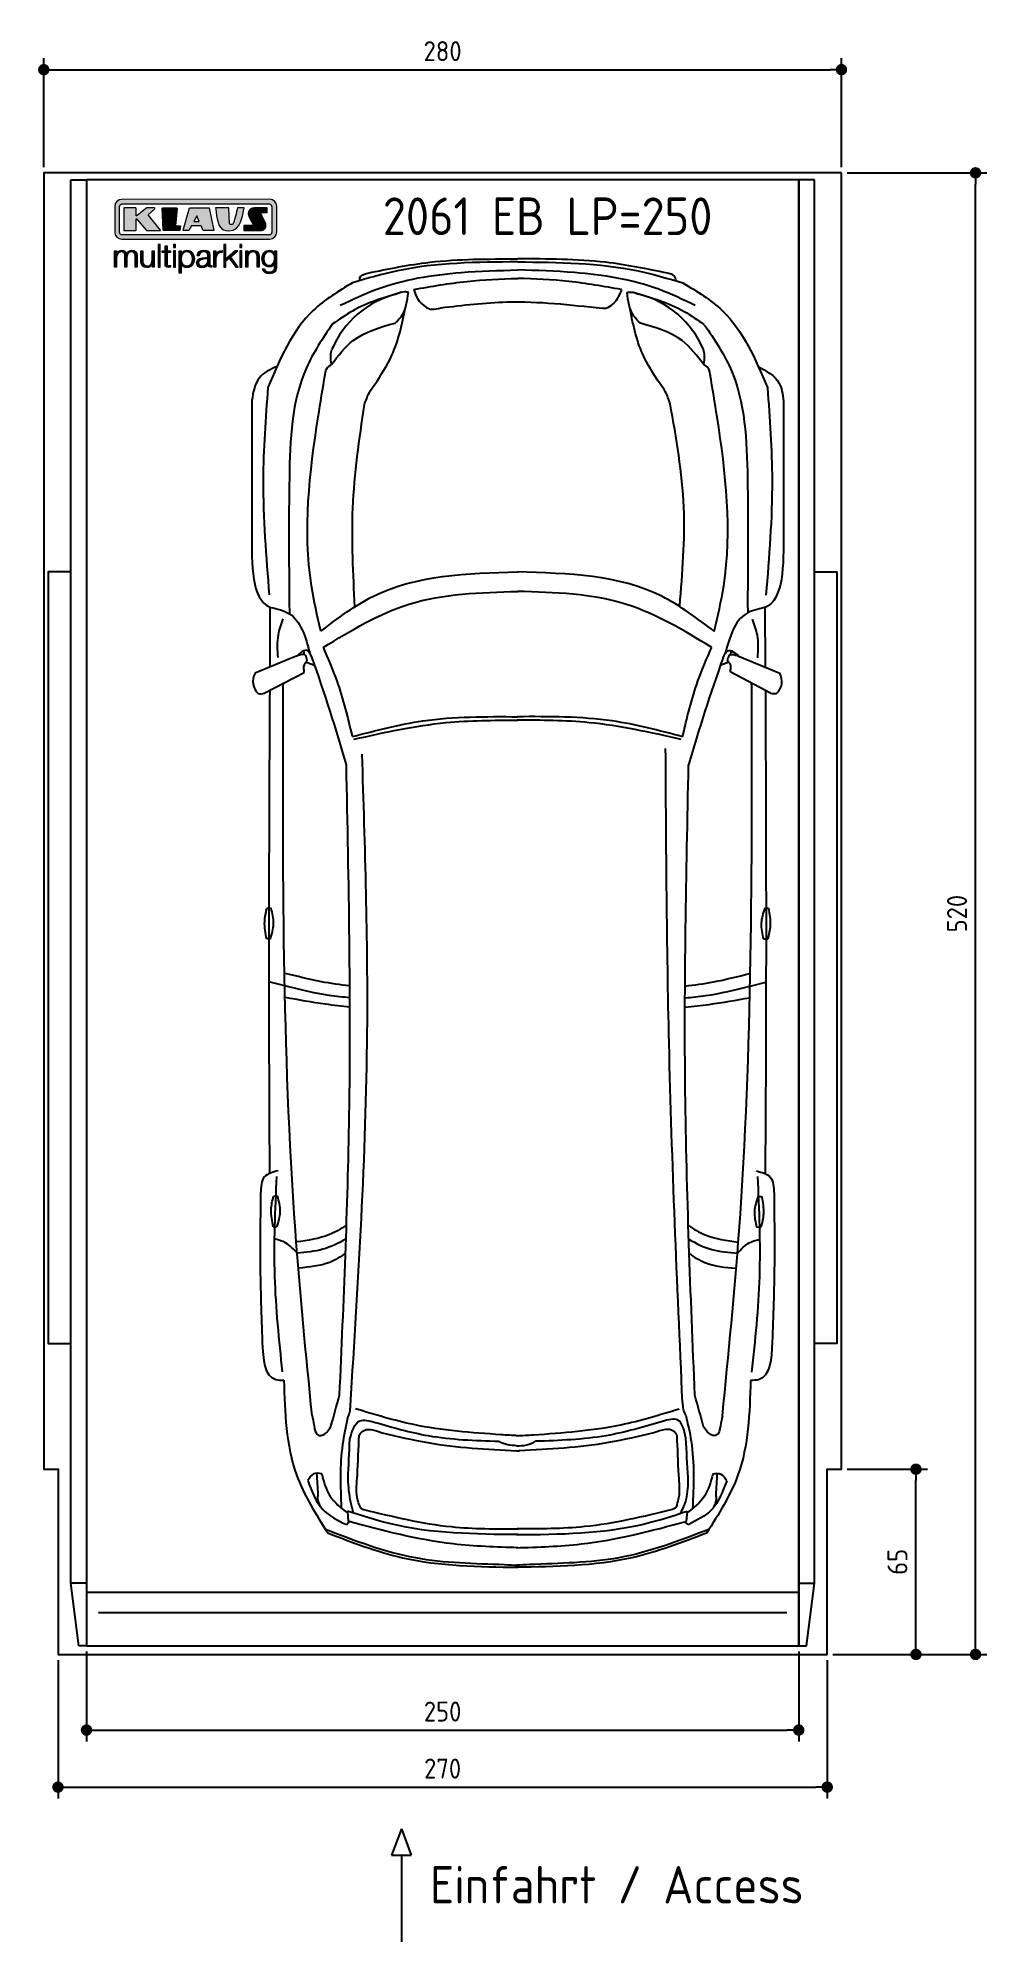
# Model space of a CAD drawing. Header units: millimetres. Extents: x -20 to 3311, y -1009 to 5673.
import ezdxf

# ---------------------------------------------------------------- set-up
doc = ezdxf.new("R2010")
doc.units = ezdxf.units.MM
for name, color, linetype in [('4', 3, 'Continuous'), ('5', 3, 'Continuous'), ('Car', 10, 'Continuous'), ('Logo', 7, 'Continuous')]:
    doc.layers.add(name, color=color, linetype=linetype)
doc.styles.get("Standard").update_dxf_attribs({"font": 'ISOCP.SHX'})
doc.dimstyles.new('GEN-ISO', dxfattribs={"dimscale": 20, "dimtxt": 3.5, "dimasz": 2, "dimexe": 2, "dimexo": 1, "dimgap": 1.5, "dimtad": 1, "dimdec": 1, "dimdsep": 46, "dimtxsty": 'Standard', "dimblk": 'PUNKT', "dimcen": 2, "dimclrd": 256, "dimclre": 256, "dimclrt": 2, "dimadec": 0, "dimazin": 0, "dimtp": 0.1, "dimtm": 0.1, "dimtfac": 0.71, "dimtdec": 1, "dimtmove": 2, "dimatfit": 3, "dimldrblk": 'PUNKT', "dimfxl": 0, "dimtolj": 1, "dimarcsym": 0})

msp = doc.modelspace()

# ---------------------------------------------------------------- texts
for s, height, p in [('2061 EB LP=250', 132, (1190.22, 4981.72)), ('Einfahrt / Access', 131.25, (1356.02, -873.98))]:
    msp.add_text(s, height=height).set_placement(p)

# ---------------------------------------------------------------- blocks, each defined once
blk = doc.blocks.new('PUNKT')
at = {"layer": '4', "color": 0, "linetype": 'ByBlock'}
blk.add_line((-0.5, 0), (-1, 0), dxfattribs=at)
at = {"layer": '4', "color": 0, "linetype": 'ByBlock', "const_width": 0.5}
blk.add_lwpolyline([(-0.25, 0, 1), (0.25, 0, 1)], format="xyb", close=True, dxfattribs=at)
blk = doc.blocks.new('*D3')
at = {"layer": '5', "lineweight": -2}
for p, q in [((0, 5220), (0, 5602.1)), ((40, 5562.1), (2760, 5562.1)), ((2800, 5220), (2800, 5602.1))]:
    blk.add_line(p, q, dxfattribs=at)
at = {"layer": 'DEFPOINTS', "color": 0}
for p in [(2800, 5562.1), (0, 5200), (2800, 5200)]:
    blk.add_point(p, dxfattribs=at)
at = {"layer": '5', "lineweight": -2, "xscale": 40, "yscale": 40, "zscale": 40, "rotation": 180}
blk.add_blockref('PUNKT', (0, 5562.1), dxfattribs=at)
at = {"layer": '5', "lineweight": -2, "xscale": 40, "yscale": 40, "zscale": 40}
blk.add_blockref('PUNKT', (2800, 5562.1), dxfattribs=at)
at = {"layer": '5', "color": 2, "insert": (1400, 5627.1), "char_height": 70, "attachment_point": 5}
blk.add_mtext('280', dxfattribs=at)
blk = doc.blocks.new('*D4')
at = {"layer": '5', "lineweight": -2}
for p, q in [((50, -20), (50, -505.7)), ((2750, -20), (2750, -505.7)), ((90, -465.7), (2710, -465.7))]:
    blk.add_line(p, q, dxfattribs=at)
at = {"layer": 'DEFPOINTS', "color": 0}
for p in [(50, 0), (2750, 0), (2750, -465.7)]:
    blk.add_point(p, dxfattribs=at)
at = {"layer": '5', "lineweight": -2, "xscale": 40, "yscale": 40, "zscale": 40, "rotation": 180}
blk.add_blockref('PUNKT', (50, -465.7), dxfattribs=at)
at = {"layer": '5', "lineweight": -2, "xscale": 40, "yscale": 40, "zscale": 40}
blk.add_blockref('PUNKT', (2750, -465.7), dxfattribs=at)
at = {"layer": '5', "color": 2, "insert": (1400, -400.7), "char_height": 70, "attachment_point": 5}
blk.add_mtext('270', dxfattribs=at)
blk = doc.blocks.new('*D5')
at = {"layer": '5', "lineweight": -2}
for p, q in [((150, 10), (150, -305.5)), ((2650, 10), (2650, -305.5)), ((190, -265.5), (2610, -265.5))]:
    blk.add_line(p, q, dxfattribs=at)
at = {"layer": 'DEFPOINTS', "color": 0}
for p in [(150, 30), (2650, 30), (2650, -265.5)]:
    blk.add_point(p, dxfattribs=at)
at = {"layer": '5', "lineweight": -2, "xscale": 40, "yscale": 40, "zscale": 40, "rotation": 180}
blk.add_blockref('PUNKT', (150, -265.5), dxfattribs=at)
at = {"layer": '5', "lineweight": -2, "xscale": 40, "yscale": 40, "zscale": 40}
blk.add_blockref('PUNKT', (2650, -265.5), dxfattribs=at)
at = {"layer": '5', "color": 2, "insert": (1400, -200.5), "char_height": 70, "attachment_point": 5}
blk.add_mtext('250', dxfattribs=at)
blk = doc.blocks.new('*D6')
at = {"layer": '5', "lineweight": -2}
for p, q in [((2820, 5200), (3310.6, 5200)), ((3270.6, 40), (3270.6, 5160)), ((2770, 0), (3310.6, 0))]:
    blk.add_line(p, q, dxfattribs=at)
at = {"layer": 'DEFPOINTS', "color": 0}
for p in [(2800, 5200), (3270.6, 5200), (2750, 0)]:
    blk.add_point(p, dxfattribs=at)
at = {"layer": '5', "lineweight": -2, "xscale": 40, "yscale": 40, "zscale": 40}
for p, rotation in [((3270.6, 5200), 90), ((3270.6, 0), 270)]:
    blk.add_blockref('PUNKT', p, dxfattribs=dict(at, rotation=rotation))
at = {"layer": '5', "color": 2, "insert": (3205.6, 2600), "char_height": 70, "attachment_point": 5, "rotation": 90}
blk.add_mtext('\\A1;520', dxfattribs=at)
blk = doc.blocks.new('*D7')
at = {"layer": '5', "lineweight": -2}
for p, q in [((2820, 650), (3101.5, 650)), ((3061.5, 40), (3061.5, 610)), ((2770, 0), (3101.5, 0))]:
    blk.add_line(p, q, dxfattribs=at)
at = {"layer": 'DEFPOINTS', "color": 0}
for p in [(2800, 650), (3061.5, 650), (2750, 0)]:
    blk.add_point(p, dxfattribs=at)
at = {"layer": '5', "lineweight": -2, "xscale": 40, "yscale": 40, "zscale": 40}
for p, rotation in [((3061.5, 650), 90), ((3061.5, 0), 270)]:
    blk.add_blockref('PUNKT', p, dxfattribs=dict(at, rotation=rotation))
at = {"layer": '5', "color": 2, "insert": (2996.5, 325), "char_height": 70, "attachment_point": 5, "rotation": 90}
blk.add_mtext('\\A1;65', dxfattribs=at)
blk = doc.blocks.new('KLAUS')
at = {"layer": 'Logo'}
h = blk.add_hatch(color=8, dxfattribs=at)
h.dxf.hatch_style = 2
edge = h.paths.add_edge_path()
edge.add_spline(control_points=[(3.6, 29.09), (2.88, 29.09), (2.3, 28.51), (2.3, 27.8), (2.3, 27.8), (2.3, 16.11), (2.3, 16.11), (2.3, 15.39), (2.88, 14.81), (3.6, 14.81), (3.6, 14.81), (71.16, 14.81), (71.16, 14.81), (71.88, 14.81), (72.46, 15.39), (72.46, 16.11), (72.46, 16.11), (72.46, 27.8), (72.46, 27.8), (72.46, 28.51), (71.88, 29.09), (71.16, 29.09), (71.16, 29.09), (3.6, 29.09), (3.6, 29.09), (3.6, 29.09), (3.6, 29.09), (3.6, 29.09)], knot_values=[0, 0, 0, 0, 1, 1, 1, 2, 2, 2, 3, 3, 3, 4, 4, 4, 5, 5, 5, 6, 6, 6, 7, 7, 7, 8, 8, 8, 9, 9, 9, 9], degree=3, periodic=0)
edge = h.paths.add_edge_path()
edge.add_spline(control_points=[(3.35, 31.23), (3.35, 31.23), (71.47, 31.23), (71.47, 31.23), (73.26, 31.23), (74.71, 29.77), (74.71, 27.99), (74.71, 27.99), (74.71, 16.17), (74.71, 16.17), (74.71, 14.38), (73.26, 12.93), (71.47, 12.93), (71.47, 12.93), (3.35, 12.93), (3.35, 12.93), (1.56, 12.93), (0.11, 14.38), (0.11, 16.17), (0.11, 16.17), (0.11, 27.99), (0.11, 27.99), (0.11, 29.77), (1.56, 31.23), (3.35, 31.23), (3.35, 31.23), (3.35, 31.23), (3.35, 31.23)], knot_values=[0, 0, 0, 0, 1, 1, 1, 2, 2, 2, 3, 3, 3, 4, 4, 4, 5, 5, 5, 6, 6, 6, 7, 7, 7, 8, 8, 8, 9, 9, 9, 9], degree=3, periodic=0)
h = blk.add_hatch(color=8, dxfattribs=at)
h.dxf.hatch_style = 2
edge = h.paths.add_edge_path()
edge.add_spline(control_points=[(4.5, 27.33), (4.5, 27.33), (9.7, 27.33), (9.7, 27.33), (9.84, 27.33), (9.96, 27.22), (9.96, 27.08), (9.96, 27.08), (9.96, 23.69), (9.96, 23.69), (9.96, 23.69), (9.94, 23.64), (10.04, 23.59), (10.14, 23.53), (10.2, 23.57), (10.2, 23.57), (10.2, 23.57), (10.51, 23.75), (10.51, 23.75), (10.51, 23.75), (14.94, 27.33), (14.94, 27.33), (14.94, 27.33), (18.41, 27.33), (18.41, 27.33), (18.41, 27.33), (18.49, 27.33), (18.56, 27.2), (18.65, 27.04), (18.53, 26.91), (18.53, 26.91), (18.53, 26.91), (15.49, 24.11), (15.49, 24.11), (15.49, 24.11), (21.14, 17.06), (21.14, 17.06), (21.14, 17.06), (21.13, 16.91), (21.13, 16.91), (21.08, 16.84), (20.99, 16.82), (20.99, 16.82), (20.99, 16.82), (14.7, 16.82), (14.7, 16.82), (14.7, 16.82), (10.26, 22.17), (10.26, 22.17), (10.26, 22.17), (10.19, 22.24), (10.08, 22.21), (9.97, 22.18), (9.96, 22.11), (9.96, 22.11), (9.96, 22.11), (9.96, 17.08), (9.96, 17.08), (9.96, 16.94), (9.84, 16.82), (9.7, 16.82), (9.7, 16.82), (4.5, 16.82), (4.5, 16.82), (4.36, 16.82), (4.25, 16.94), (4.25, 17.08), (4.25, 17.08), (4.25, 27.08), (4.25, 27.08), (4.25, 27.22), (4.36, 27.33), (4.5, 27.33), (4.5, 27.33), (4.5, 27.33), (4.5, 27.33)], knot_values=[0, 0, 0, 0, 1, 1, 1, 2, 2, 2, 3, 3, 3, 4, 4, 4, 5, 5, 5, 6, 6, 6, 7, 7, 7, 8, 8, 8, 9, 9, 9, 10, 10, 10, 11, 11, 11, 12, 12, 12, 13, 13, 13, 14, 14, 14, 15, 15, 15, 16, 16, 16, 17, 17, 17, 18, 18, 18, 19, 19, 19, 20, 20, 20, 21, 21, 21, 22, 22, 22, 23, 23, 23, 24, 24, 24, 25, 25, 25, 25], degree=3, periodic=0)
h = blk.add_hatch(color=8, dxfattribs=at)
h.dxf.hatch_style = 2
h.paths.add_polyline_path([(22.42, 17.06), (21.97, 27.15), (22.24, 27.33), (28.55, 27.33), (28.86, 26.97), (28.01, 19.08), (30.26, 19.07), (30.44, 18.95), (30.08, 16.95), (29.49, 16.82), (22.6, 16.82)])
h = blk.add_hatch(color=8, dxfattribs=at)
h.paths.add_polyline_path([(36.52, 21.01), (38.93, 21.01), (37.87, 23.57)])
h.paths.add_polyline_path([(34.52, 27.33), (43.65, 27.33), (45.76, 16.94), (45.57, 16.82), (40.83, 16.82), (39.89, 18.95), (35.42, 18.95), (34.27, 16.82), (31.78, 16.82), (31.66, 17)])
h = blk.add_hatch(color=8, dxfattribs=at)
h.dxf.hatch_style = 2
edge = h.paths.add_edge_path()
edge.add_spline(control_points=[(52.69, 27.32), (52.69, 27.32), (52.88, 20.14), (52.88, 20.14), (53.01, 19.89), (53.2, 19.77), (53.43, 19.71), (53.91, 19.59), (54.43, 19.57), (54.64, 20.03), (55.23, 21.34), (56.27, 25.45), (56.6, 27.33), (56.6, 27.33), (59.77, 27.33), (59.77, 27.33), (58.77, 23.9), (58.56, 16.82), (52.63, 16.76), (48.72, 16.72), (48.01, 19.35), (47.27, 22.24), (46.89, 23.68), (46.54, 27.33), (46.54, 27.33), (46.54, 27.33), (52.69, 27.32), (52.69, 27.32), (52.69, 27.32), (52.69, 27.32), (52.69, 27.32)], knot_values=[0, 0, 0, 0, 1, 1, 1, 2, 2, 2, 3, 3, 3, 4, 4, 4, 5, 5, 5, 6, 6, 6, 7, 7, 7, 8, 8, 8, 9, 9, 9, 10, 10, 10, 10], degree=3, periodic=0)
h = blk.add_hatch(color=8, dxfattribs=at)
h.dxf.hatch_style = 2
edge = h.paths.add_edge_path()
edge.add_spline(control_points=[(64.46, 27.33), (64.46, 27.33), (70.31, 27.33), (70.31, 27.33), (70.31, 26.52), (70.31, 26.02), (70.31, 25.12), (70.31, 25.12), (67.3, 25.12), (67.3, 25.12), (67.24, 25.04), (67.25, 25.11), (67.25, 24.91), (67.25, 24.88), (69.73, 20.38), (69.73, 19.57), (69.73, 16.4), (67.22, 16.81), (65.9, 16.82), (65.9, 16.82), (59.59, 16.82), (59.59, 16.82), (59.59, 17.76), (59.59, 18.23), (59.59, 19.14), (59.59, 19.14), (63.75, 19.14), (63.75, 19.14), (63.82, 19.22), (63.81, 19.11), (63.81, 19.31), (63.81, 20.32), (61.58, 23.06), (61.58, 24.63), (61.58, 26.33), (62.83, 27.34), (64.46, 27.33), (64.46, 27.33), (64.46, 27.33), (64.46, 27.33)], knot_values=[0, 0, 0, 0, 1, 1, 1, 2, 2, 2, 3, 3, 3, 4, 4, 4, 5, 5, 5, 6, 6, 6, 7, 7, 7, 8, 8, 8, 9, 9, 9, 10, 10, 10, 11, 11, 11, 12, 12, 12, 13, 13, 13, 13], degree=3, periodic=0)
h = blk.add_hatch(color=30, dxfattribs=at)
h.dxf.hatch_style = 2
h.paths.add_polyline_path([(20.07, 0), (20.99, 0), (20.99, 10.45), (20.07, 10.45)])
h = blk.add_hatch(color=30, dxfattribs=at)
h.dxf.hatch_style = 2
edge = h.paths.add_edge_path()
edge.add_spline(control_points=[(24.22, 9.82), (24.22, 9.82), (23.3, 9.82), (23.3, 9.82), (23.3, 9.82), (23.3, 7.55), (23.3, 7.55), (23.3, 7.55), (21.98, 7.55), (21.98, 7.55), (21.98, 7.55), (21.98, 6.78), (21.98, 6.78), (21.98, 6.78), (23.3, 6.78), (23.3, 6.78), (23.3, 6.78), (23.3, 1.61), (23.3, 1.61), (23.28, 0.32), (23.71, -0.09), (24.94, -0.09), (25.22, -0.09), (25.48, -0.06), (25.76, -0.06), (25.76, -0.06), (25.76, 0.73), (25.76, 0.73), (25.5, 0.7), (25.23, 0.69), (24.97, 0.69), (24.31, 0.73), (24.22, 1.08), (24.22, 1.68), (24.22, 1.68), (24.22, 6.78), (24.22, 6.78), (24.22, 6.78), (25.76, 6.78), (25.76, 6.78), (25.76, 6.78), (25.76, 7.55), (25.76, 7.55), (25.76, 7.55), (24.22, 7.55), (24.22, 7.55), (24.22, 7.55), (24.22, 9.82), (24.22, 9.82), (24.22, 9.82), (24.22, 9.82), (24.22, 9.82)], knot_values=[0, 0, 0, 0, 1, 1, 1, 2, 2, 2, 3, 3, 3, 4, 4, 4, 5, 5, 5, 6, 6, 6, 7, 7, 7, 8, 8, 8, 9, 9, 9, 10, 10, 10, 11, 11, 11, 12, 12, 12, 13, 13, 13, 14, 14, 14, 15, 15, 15, 16, 16, 16, 17, 17, 17, 17], degree=3, periodic=0)
h = blk.add_hatch(color=30, dxfattribs=at)
h.paths.add_polyline_path([(27.1, 0), (28.03, 0), (28.03, 7.55), (27.1, 7.55)])
h.paths.add_polyline_path([(27.1, 8.98), (28.03, 8.98), (28.03, 10.45), (27.1, 10.45)])
h = blk.add_hatch(color=30, dxfattribs=at)
h.dxf.hatch_style = 2
h.paths.add_polyline_path([(50.4, 0), (51.32, 0), (51.32, 2.87), (52.82, 4.11), (55.8, 0), (56.96, 0), (53.52, 4.76), (56.74, 7.55), (55.51, 7.55), (51.32, 3.89), (51.32, 10.45), (50.4, 10.45)])
h = blk.add_hatch(color=30, dxfattribs=at)
h.paths.add_polyline_path([(57.74, 0), (58.66, 0), (58.66, 7.55), (57.74, 7.55)])
h.paths.add_polyline_path([(57.74, 8.98), (58.66, 8.98), (58.66, 10.45), (57.74, 10.45)])
h = blk.add_hatch(color=30, dxfattribs=at)
h.dxf.hatch_style = 2
edge = h.paths.add_edge_path()
edge.add_spline(control_points=[(0, 0), (0, 0), (0.92, 0), (0.92, 0), (0.92, 0), (0.92, 4.22), (0.92, 4.22), (0.94, 5.8), (1.58, 7), (3.18, 7), (4.35, 7), (4.77, 6.15), (4.76, 5.12), (4.76, 5.12), (4.76, 0), (4.76, 0), (4.76, 0), (5.68, 0), (5.68, 0), (5.68, 0), (5.68, 4.27), (5.68, 4.27), (5.68, 5.68), (6.14, 7), (7.73, 7), (9.05, 7), (9.52, 6.32), (9.52, 5.08), (9.52, 5.08), (9.52, 0), (9.52, 0), (9.52, 0), (10.44, 0), (10.44, 0), (10.44, 0), (10.44, 5.12), (10.44, 5.12), (10.44, 6.91), (9.59, 7.77), (7.94, 7.77), (6.94, 7.77), (5.99, 7.29), (5.54, 6.3), (5.26, 7.29), (4.36, 7.77), (3.37, 7.77), (2.17, 7.77), (1.38, 7.19), (0.89, 6.28), (0.89, 6.28), (0.85, 6.28), (0.85, 6.28), (0.85, 6.28), (0.85, 7.55), (0.85, 7.55), (0.85, 7.55), (0, 7.55), (0, 7.55), (0, 7.55), (0, 0), (0, 0), (0, 0), (0, 0), (0, 0)], knot_values=[0, 0, 0, 0, 1, 1, 1, 2, 2, 2, 3, 3, 3, 4, 4, 4, 5, 5, 5, 6, 6, 6, 7, 7, 7, 8, 8, 8, 9, 9, 9, 10, 10, 10, 11, 11, 11, 12, 12, 12, 13, 13, 13, 14, 14, 14, 15, 15, 15, 16, 16, 16, 17, 17, 17, 18, 18, 18, 19, 19, 19, 20, 20, 20, 21, 21, 21, 21], degree=3, periodic=0)
h = blk.add_hatch(color=30, dxfattribs=at)
h.dxf.hatch_style = 2
edge = h.paths.add_edge_path()
edge.add_spline(control_points=[(18.31, 7.55), (18.31, 7.55), (17.39, 7.55), (17.39, 7.55), (17.39, 7.55), (17.39, 3.59), (17.39, 3.59), (17.39, 2.05), (16.7, 0.56), (15.12, 0.56), (13.66, 0.56), (13.15, 1.27), (13.1, 2.64), (13.1, 2.64), (13.1, 7.55), (13.1, 7.55), (13.1, 7.55), (12.18, 7.55), (12.18, 7.55), (12.18, 7.55), (12.18, 2.65), (12.18, 2.65), (12.18, 0.89), (12.93, -0.22), (14.83, -0.22), (15.96, -0.22), (16.95, 0.35), (17.44, 1.36), (17.44, 1.36), (17.47, 1.36), (17.47, 1.36), (17.47, 1.36), (17.47, 0), (17.47, 0), (17.47, 0), (18.31, 0), (18.31, 0), (18.31, 0), (18.31, 7.55), (18.31, 7.55), (18.31, 7.55), (18.31, 7.55), (18.31, 7.55)], knot_values=[0, 0, 0, 0, 1, 1, 1, 2, 2, 2, 3, 3, 3, 4, 4, 4, 5, 5, 5, 6, 6, 6, 7, 7, 7, 8, 8, 8, 9, 9, 9, 10, 10, 10, 11, 11, 11, 12, 12, 12, 13, 13, 13, 14, 14, 14, 14], degree=3, periodic=0)
h = blk.add_hatch(color=30, dxfattribs=at)
edge = h.paths.add_edge_path()
edge.add_spline(control_points=[(35.84, 3.78), (35.84, 2.21), (35.12, 0.56), (33.37, 0.56), (31.4, 0.56), (30.72, 2.21), (30.72, 3.78), (30.72, 5.49), (31.33, 7), (33.37, 7), (35.12, 7), (35.84, 5.34), (35.84, 3.78), (35.84, 3.78), (35.84, 3.78), (35.84, 3.78)], knot_values=[0, 0, 0, 0, 1, 1, 1, 2, 2, 2, 3, 3, 3, 4, 4, 4, 5, 5, 5, 5], degree=3, periodic=0)
edge = h.paths.add_edge_path()
edge.add_spline(control_points=[(29.79, -2.8), (29.79, -2.8), (30.72, -2.8), (30.72, -2.8), (30.72, -2.8), (30.72, 1.43), (30.72, 1.43), (30.72, 1.43), (30.74, 1.43), (30.74, 1.43), (31.14, 0.35), (32.24, -0.22), (33.37, -0.22), (35.66, -0.22), (36.76, 1.64), (36.76, 3.78), (36.76, 5.91), (35.66, 7.77), (33.37, 7.77), (32.15, 7.77), (31.1, 7.14), (30.67, 6.12), (30.67, 6.12), (30.64, 6.12), (30.64, 6.12), (30.64, 6.12), (30.64, 7.55), (30.64, 7.55), (30.64, 7.55), (29.79, 7.55), (29.79, 7.55), (29.79, 7.55), (29.79, -2.8), (29.79, -2.8), (29.79, -2.8), (29.79, -2.8), (29.79, -2.8)], knot_values=[0, 0, 0, 0, 1, 1, 1, 2, 2, 2, 3, 3, 3, 4, 4, 4, 5, 5, 5, 6, 6, 6, 7, 7, 7, 8, 8, 8, 9, 9, 9, 10, 10, 10, 11, 11, 11, 12, 12, 12, 12], degree=3, periodic=0)
h = blk.add_hatch(color=30, dxfattribs=at)
edge = h.paths.add_edge_path()
edge.add_spline(control_points=[(43.03, 2.93), (43.04, 1.45), (41.8, 0.56), (40.39, 0.56), (39.53, 0.56), (38.71, 1.13), (38.71, 2.05), (38.71, 3.53), (40.66, 3.51), (42.22, 3.79), (42.47, 3.84), (42.88, 3.91), (43, 4.13), (43, 4.13), (43.03, 4.13), (43.03, 4.13), (43.03, 4.13), (43.03, 2.93), (43.03, 2.93), (43.03, 2.93), (43.03, 2.93), (43.03, 2.93)], knot_values=[0, 0, 0, 0, 1, 1, 1, 2, 2, 2, 3, 3, 3, 4, 4, 4, 5, 5, 5, 6, 6, 6, 7, 7, 7, 7], degree=3, periodic=0)
edge = h.paths.add_edge_path()
edge.add_spline(control_points=[(39.03, 5.24), (39.06, 6.47), (39.91, 7), (41.05, 7), (42.14, 7), (43.03, 6.69), (43.03, 5.45), (43.03, 4.61), (42.6, 4.51), (41.84, 4.42), (39.85, 4.19), (37.79, 4.11), (37.79, 1.99), (37.79, 0.47), (38.93, -0.22), (40.32, -0.22), (41.77, -0.22), (42.43, 0.34), (43.07, 1.32), (43.07, 1.32), (43.1, 1.32), (43.1, 1.32), (43.1, 0.53), (43.25, 0), (44.19, 0), (44.43, 0), (44.58, 0.01), (44.79, 0.06), (44.79, 0.06), (44.79, 0.83), (44.79, 0.83), (44.71, 0.81), (44.6, 0.78), (44.49, 0.78), (44.13, 0.78), (43.95, 0.98), (43.95, 1.33), (43.95, 1.33), (43.95, 5.34), (43.95, 5.34), (43.95, 7.36), (42.5, 7.77), (41.17, 7.77), (39.44, 7.77), (38.2, 7.01), (38.11, 5.24), (38.11, 5.24), (39.03, 5.24), (39.03, 5.24), (39.03, 5.24), (39.03, 5.24), (39.03, 5.24)], knot_values=[0, 0, 0, 0, 1, 1, 1, 2, 2, 2, 3, 3, 3, 4, 4, 4, 5, 5, 5, 6, 6, 6, 7, 7, 7, 8, 8, 8, 9, 9, 9, 10, 10, 10, 11, 11, 11, 12, 12, 12, 13, 13, 13, 14, 14, 14, 15, 15, 15, 16, 16, 16, 17, 17, 17, 17], degree=3, periodic=0)
h = blk.add_hatch(color=30, dxfattribs=at)
h.dxf.hatch_style = 2
edge = h.paths.add_edge_path()
edge.add_spline(control_points=[(45.79, 0), (45.79, 0), (46.71, 0), (46.71, 0), (46.71, 0), (46.71, 4.03), (46.71, 4.03), (46.71, 5.59), (47.85, 6.82), (49.52, 6.73), (49.52, 6.73), (49.52, 7.66), (49.52, 7.66), (48.16, 7.72), (47.14, 7), (46.67, 5.78), (46.67, 5.78), (46.64, 5.78), (46.64, 5.78), (46.64, 5.78), (46.64, 7.55), (46.64, 7.55), (46.64, 7.55), (45.79, 7.55), (45.79, 7.55), (45.79, 7.55), (45.79, 0), (45.79, 0), (45.79, 0), (45.79, 0), (45.79, 0)], knot_values=[0, 0, 0, 0, 1, 1, 1, 2, 2, 2, 3, 3, 3, 4, 4, 4, 5, 5, 5, 6, 6, 6, 7, 7, 7, 8, 8, 8, 9, 9, 9, 10, 10, 10, 10], degree=3, periodic=0)
h = blk.add_hatch(color=30, dxfattribs=at)
h.dxf.hatch_style = 2
edge = h.paths.add_edge_path()
edge.add_spline(control_points=[(60.41, 0), (60.41, 0), (61.33, 0), (61.33, 0), (61.33, 0), (61.33, 4.41), (61.33, 4.41), (61.36, 5.89), (62.24, 7), (63.7, 7), (65.2, 7), (65.62, 6.02), (65.62, 4.71), (65.62, 4.71), (65.62, 0), (65.62, 0), (65.62, 0), (66.54, 0), (66.54, 0), (66.54, 0), (66.54, 4.86), (66.54, 4.86), (66.54, 6.66), (65.9, 7.77), (63.78, 7.77), (62.71, 7.77), (61.7, 7.16), (61.36, 6.25), (61.36, 6.25), (61.33, 6.25), (61.33, 6.25), (61.33, 6.25), (61.33, 7.55), (61.33, 7.55), (61.33, 7.55), (60.41, 7.55), (60.41, 7.55), (60.41, 7.55), (60.41, 0), (60.41, 0), (60.41, 0), (60.41, 0), (60.41, 0)], knot_values=[0, 0, 0, 0, 1, 1, 1, 2, 2, 2, 3, 3, 3, 4, 4, 4, 5, 5, 5, 6, 6, 6, 7, 7, 7, 8, 8, 8, 9, 9, 9, 10, 10, 10, 11, 11, 11, 12, 12, 12, 13, 13, 13, 14, 14, 14, 14], degree=3, periodic=0)
h = blk.add_hatch(color=30, dxfattribs=at)
edge = h.paths.add_edge_path()
edge.add_spline(control_points=[(71.32, 0.86), (69.62, 0.86), (68.83, 2.34), (68.83, 3.86), (68.83, 5.43), (69.56, 7), (71.32, 7), (73.06, 7), (73.75, 5.34), (73.75, 3.86), (73.75, 2.33), (72.91, 0.86), (71.32, 0.86), (71.32, 0.86), (71.32, 0.86), (71.32, 0.86)], knot_values=[0, 0, 0, 0, 1, 1, 1, 2, 2, 2, 3, 3, 3, 4, 4, 4, 5, 5, 5, 5], degree=3, periodic=0)
edge = h.paths.add_edge_path()
edge.add_spline(control_points=[(74.67, 7.55), (74.67, 7.55), (73.75, 7.55), (73.75, 7.55), (73.75, 7.55), (73.75, 6.25), (73.75, 6.25), (73.75, 6.25), (73.72, 6.25), (73.72, 6.25), (73.35, 7.09), (72.41, 7.77), (71.32, 7.77), (69.13, 7.77), (67.9, 6.05), (67.9, 3.97), (67.9, 1.82), (68.9, 0.09), (71.32, 0.09), (72.4, 0.09), (73.29, 0.72), (73.72, 1.64), (73.72, 1.64), (73.75, 1.64), (73.75, 1.64), (73.75, 1.64), (73.75, 0.61), (73.75, 0.61), (73.75, -1.23), (73.01, -2.24), (71.32, -2.24), (70.29, -2.24), (69.31, -1.85), (69.1, -0.73), (69.1, -0.73), (68.18, -0.73), (68.18, -0.73), (68.31, -2.34), (69.81, -3.02), (71.32, -3.02), (73.79, -3.02), (74.65, -1.64), (74.67, 0.61), (74.67, 0.61), (74.67, 7.55), (74.67, 7.55), (74.67, 7.55), (74.67, 7.55), (74.67, 7.55)], knot_values=[0, 0, 0, 0, 1, 1, 1, 2, 2, 2, 3, 3, 3, 4, 4, 4, 5, 5, 5, 6, 6, 6, 7, 7, 7, 8, 8, 8, 9, 9, 9, 10, 10, 10, 11, 11, 11, 12, 12, 12, 13, 13, 13, 14, 14, 14, 15, 15, 15, 16, 16, 16, 16], degree=3, periodic=0)
at = {"layer": 'Logo', "lineweight": 0}
for points in [[(22.42, 17.06), (21.97, 27.15), (22.24, 27.33), (28.55, 27.33), (28.86, 26.97), (28.01, 19.08), (30.26, 19.07), (30.44, 18.95), (30.08, 16.95), (29.49, 16.82), (22.6, 16.82), (22.42, 17.06), (22.42, 17.06)], [(34.52, 27.33), (43.65, 27.33), (45.76, 16.94), (45.57, 16.82), (40.83, 16.82), (39.89, 18.95), (35.42, 18.95), (34.27, 16.82), (31.78, 16.82), (31.66, 17), (34.52, 27.33), (34.52, 27.33)], [(36.52, 21.01), (38.93, 21.01), (37.87, 23.57), (36.52, 21.01), (36.52, 21.01)], [(20.07, 0), (20.99, 0), (20.99, 10.45), (20.07, 10.45), (20.07, 0), (20.07, 0)], [(27.1, 8.98), (28.03, 8.98), (28.03, 10.45), (27.1, 10.45), (27.1, 8.98), (27.1, 8.98)], [(50.4, 0), (51.32, 0), (51.32, 2.87), (52.82, 4.11), (55.8, 0), (56.96, 0), (53.52, 4.76), (56.74, 7.55), (55.51, 7.55), (51.32, 3.89), (51.32, 10.45), (50.4, 10.45), (50.4, 0), (50.4, 0)], [(57.74, 8.98), (58.66, 8.98), (58.66, 10.45), (57.74, 10.45), (57.74, 8.98), (57.74, 8.98)], [(27.1, 0), (28.03, 0), (28.03, 7.55), (27.1, 7.55), (27.1, 0), (27.1, 0)], [(57.74, 0), (58.66, 0), (58.66, 7.55), (57.74, 7.55), (57.74, 0), (57.74, 0)]]:
    blk.add_lwpolyline(points, dxfattribs=at)
for points, knots in [([(3.35, 31.23), (3.35, 31.23), (71.47, 31.23), (71.47, 31.23), (73.26, 31.23), (74.71, 29.77), (74.71, 27.99), (74.71, 27.99), (74.71, 16.17), (74.71, 16.17), (74.71, 14.38), (73.26, 12.93), (71.47, 12.93), (71.47, 12.93), (3.35, 12.93), (3.35, 12.93), (1.56, 12.93), (0.11, 14.38), (0.11, 16.17), (0.11, 16.17), (0.11, 27.99), (0.11, 27.99), (0.11, 29.77), (1.56, 31.23), (3.35, 31.23), (3.35, 31.23), (3.35, 31.23), (3.35, 31.23)], [0, 0, 0, 0, 1, 1, 1, 2, 2, 2, 3, 3, 3, 4, 4, 4, 5, 5, 5, 6, 6, 6, 7, 7, 7, 8, 8, 8, 9, 9, 9, 9]), ([(3.6, 29.09), (2.88, 29.09), (2.3, 28.51), (2.3, 27.8), (2.3, 27.8), (2.3, 16.11), (2.3, 16.11), (2.3, 15.39), (2.88, 14.81), (3.6, 14.81), (3.6, 14.81), (71.16, 14.81), (71.16, 14.81), (71.88, 14.81), (72.46, 15.39), (72.46, 16.11), (72.46, 16.11), (72.46, 27.8), (72.46, 27.8), (72.46, 28.51), (71.88, 29.09), (71.16, 29.09), (71.16, 29.09), (3.6, 29.09), (3.6, 29.09), (3.6, 29.09), (3.6, 29.09), (3.6, 29.09)], [0, 0, 0, 0, 1, 1, 1, 2, 2, 2, 3, 3, 3, 4, 4, 4, 5, 5, 5, 6, 6, 6, 7, 7, 7, 8, 8, 8, 9, 9, 9, 9]), ([(4.5, 27.33), (4.5, 27.33), (9.7, 27.33), (9.7, 27.33), (9.84, 27.33), (9.96, 27.22), (9.96, 27.08), (9.96, 27.08), (9.96, 23.69), (9.96, 23.69), (9.96, 23.69), (9.94, 23.64), (10.04, 23.59), (10.14, 23.53), (10.2, 23.57), (10.2, 23.57), (10.2, 23.57), (10.51, 23.75), (10.51, 23.75), (10.51, 23.75), (14.94, 27.33), (14.94, 27.33), (14.94, 27.33), (18.41, 27.33), (18.41, 27.33), (18.41, 27.33), (18.49, 27.33), (18.56, 27.2), (18.65, 27.04), (18.53, 26.91), (18.53, 26.91), (18.53, 26.91), (15.49, 24.11), (15.49, 24.11), (15.49, 24.11), (21.14, 17.06), (21.14, 17.06), (21.14, 17.06), (21.13, 16.91), (21.13, 16.91), (21.08, 16.84), (20.99, 16.82), (20.99, 16.82), (20.99, 16.82), (14.7, 16.82), (14.7, 16.82), (14.7, 16.82), (10.26, 22.17), (10.26, 22.17), (10.26, 22.17), (10.19, 22.24), (10.08, 22.21), (9.97, 22.18), (9.96, 22.11), (9.96, 22.11), (9.96, 22.11), (9.96, 17.08), (9.96, 17.08), (9.96, 16.94), (9.84, 16.82), (9.7, 16.82), (9.7, 16.82), (4.5, 16.82), (4.5, 16.82), (4.36, 16.82), (4.25, 16.94), (4.25, 17.08), (4.25, 17.08), (4.25, 27.08), (4.25, 27.08), (4.25, 27.22), (4.36, 27.33), (4.5, 27.33), (4.5, 27.33), (4.5, 27.33), (4.5, 27.33)], [0, 0, 0, 0, 1, 1, 1, 2, 2, 2, 3, 3, 3, 4, 4, 4, 5, 5, 5, 6, 6, 6, 7, 7, 7, 8, 8, 8, 9, 9, 9, 10, 10, 10, 11, 11, 11, 12, 12, 12, 13, 13, 13, 14, 14, 14, 15, 15, 15, 16, 16, 16, 17, 17, 17, 18, 18, 18, 19, 19, 19, 20, 20, 20, 21, 21, 21, 22, 22, 22, 23, 23, 23, 24, 24, 24, 25, 25, 25, 25]), ([(52.69, 27.32), (52.69, 27.32), (52.88, 20.14), (52.88, 20.14), (53.01, 19.89), (53.2, 19.77), (53.43, 19.71), (53.91, 19.59), (54.43, 19.57), (54.64, 20.03), (55.23, 21.34), (56.27, 25.45), (56.6, 27.33), (56.6, 27.33), (59.77, 27.33), (59.77, 27.33), (58.77, 23.9), (58.56, 16.82), (52.63, 16.76), (48.72, 16.72), (48.01, 19.35), (47.27, 22.24), (46.89, 23.68), (46.54, 27.33), (46.54, 27.33), (46.54, 27.33), (52.69, 27.32), (52.69, 27.32), (52.69, 27.32), (52.69, 27.32), (52.69, 27.32)], [0, 0, 0, 0, 1, 1, 1, 2, 2, 2, 3, 3, 3, 4, 4, 4, 5, 5, 5, 6, 6, 6, 7, 7, 7, 8, 8, 8, 9, 9, 9, 10, 10, 10, 10]), ([(64.46, 27.33), (64.46, 27.33), (70.31, 27.33), (70.31, 27.33), (70.31, 26.52), (70.31, 26.02), (70.31, 25.12), (70.31, 25.12), (67.3, 25.12), (67.3, 25.12), (67.24, 25.04), (67.25, 25.11), (67.25, 24.91), (67.25, 24.88), (69.73, 20.38), (69.73, 19.57), (69.73, 16.4), (67.22, 16.81), (65.9, 16.82), (65.9, 16.82), (59.59, 16.82), (59.59, 16.82), (59.59, 17.76), (59.59, 18.23), (59.59, 19.14), (59.59, 19.14), (63.75, 19.14), (63.75, 19.14), (63.82, 19.22), (63.81, 19.11), (63.81, 19.31), (63.81, 20.32), (61.58, 23.06), (61.58, 24.63), (61.58, 26.33), (62.83, 27.34), (64.46, 27.33), (64.46, 27.33), (64.46, 27.33), (64.46, 27.33)], [0, 0, 0, 0, 1, 1, 1, 2, 2, 2, 3, 3, 3, 4, 4, 4, 5, 5, 5, 6, 6, 6, 7, 7, 7, 8, 8, 8, 9, 9, 9, 10, 10, 10, 11, 11, 11, 12, 12, 12, 13, 13, 13, 13]), ([(24.22, 9.82), (24.22, 9.82), (23.3, 9.82), (23.3, 9.82), (23.3, 9.82), (23.3, 7.55), (23.3, 7.55), (23.3, 7.55), (21.98, 7.55), (21.98, 7.55), (21.98, 7.55), (21.98, 6.78), (21.98, 6.78), (21.98, 6.78), (23.3, 6.78), (23.3, 6.78), (23.3, 6.78), (23.3, 1.61), (23.3, 1.61), (23.28, 0.32), (23.71, -0.09), (24.94, -0.09), (25.22, -0.09), (25.48, -0.06), (25.76, -0.06), (25.76, -0.06), (25.76, 0.73), (25.76, 0.73), (25.5, 0.7), (25.23, 0.69), (24.97, 0.69), (24.31, 0.73), (24.22, 1.08), (24.22, 1.68), (24.22, 1.68), (24.22, 6.78), (24.22, 6.78), (24.22, 6.78), (25.76, 6.78), (25.76, 6.78), (25.76, 6.78), (25.76, 7.55), (25.76, 7.55), (25.76, 7.55), (24.22, 7.55), (24.22, 7.55), (24.22, 7.55), (24.22, 9.82), (24.22, 9.82), (24.22, 9.82), (24.22, 9.82), (24.22, 9.82)], [0, 0, 0, 0, 1, 1, 1, 2, 2, 2, 3, 3, 3, 4, 4, 4, 5, 5, 5, 6, 6, 6, 7, 7, 7, 8, 8, 8, 9, 9, 9, 10, 10, 10, 11, 11, 11, 12, 12, 12, 13, 13, 13, 14, 14, 14, 15, 15, 15, 16, 16, 16, 17, 17, 17, 17]), ([(0, 0), (0, 0), (0.92, 0), (0.92, 0), (0.92, 0), (0.92, 4.22), (0.92, 4.22), (0.94, 5.8), (1.58, 7), (3.18, 7), (4.35, 7), (4.77, 6.15), (4.76, 5.12), (4.76, 5.12), (4.76, 0), (4.76, 0), (4.76, 0), (5.68, 0), (5.68, 0), (5.68, 0), (5.68, 4.27), (5.68, 4.27), (5.68, 5.68), (6.14, 7), (7.73, 7), (9.05, 7), (9.52, 6.32), (9.52, 5.08), (9.52, 5.08), (9.52, 0), (9.52, 0), (9.52, 0), (10.44, 0), (10.44, 0), (10.44, 0), (10.44, 5.12), (10.44, 5.12), (10.44, 6.91), (9.59, 7.77), (7.94, 7.77), (6.94, 7.77), (5.99, 7.29), (5.54, 6.3), (5.26, 7.29), (4.36, 7.77), (3.37, 7.77), (2.17, 7.77), (1.38, 7.19), (0.89, 6.28), (0.89, 6.28), (0.85, 6.28), (0.85, 6.28), (0.85, 6.28), (0.85, 7.55), (0.85, 7.55), (0.85, 7.55), (0, 7.55), (0, 7.55), (0, 7.55), (0, 0), (0, 0), (0, 0), (0, 0), (0, 0)], [0, 0, 0, 0, 1, 1, 1, 2, 2, 2, 3, 3, 3, 4, 4, 4, 5, 5, 5, 6, 6, 6, 7, 7, 7, 8, 8, 8, 9, 9, 9, 10, 10, 10, 11, 11, 11, 12, 12, 12, 13, 13, 13, 14, 14, 14, 15, 15, 15, 16, 16, 16, 17, 17, 17, 18, 18, 18, 19, 19, 19, 20, 20, 20, 21, 21, 21, 21]), ([(18.31, 7.55), (18.31, 7.55), (17.39, 7.55), (17.39, 7.55), (17.39, 7.55), (17.39, 3.59), (17.39, 3.59), (17.39, 2.05), (16.7, 0.56), (15.12, 0.56), (13.66, 0.56), (13.15, 1.27), (13.1, 2.64), (13.1, 2.64), (13.1, 7.55), (13.1, 7.55), (13.1, 7.55), (12.18, 7.55), (12.18, 7.55), (12.18, 7.55), (12.18, 2.65), (12.18, 2.65), (12.18, 0.89), (12.93, -0.22), (14.83, -0.22), (15.96, -0.22), (16.95, 0.35), (17.44, 1.36), (17.44, 1.36), (17.47, 1.36), (17.47, 1.36), (17.47, 1.36), (17.47, 0), (17.47, 0), (17.47, 0), (18.31, 0), (18.31, 0), (18.31, 0), (18.31, 7.55), (18.31, 7.55), (18.31, 7.55), (18.31, 7.55), (18.31, 7.55)], [0, 0, 0, 0, 1, 1, 1, 2, 2, 2, 3, 3, 3, 4, 4, 4, 5, 5, 5, 6, 6, 6, 7, 7, 7, 8, 8, 8, 9, 9, 9, 10, 10, 10, 11, 11, 11, 12, 12, 12, 13, 13, 13, 14, 14, 14, 14]), ([(29.79, -2.8), (29.79, -2.8), (30.72, -2.8), (30.72, -2.8), (30.72, -2.8), (30.72, 1.43), (30.72, 1.43), (30.72, 1.43), (30.74, 1.43), (30.74, 1.43), (31.14, 0.35), (32.24, -0.22), (33.37, -0.22), (35.66, -0.22), (36.76, 1.64), (36.76, 3.78), (36.76, 5.91), (35.66, 7.77), (33.37, 7.77), (32.15, 7.77), (31.1, 7.14), (30.67, 6.12), (30.67, 6.12), (30.64, 6.12), (30.64, 6.12), (30.64, 6.12), (30.64, 7.55), (30.64, 7.55), (30.64, 7.55), (29.79, 7.55), (29.79, 7.55), (29.79, 7.55), (29.79, -2.8), (29.79, -2.8), (29.79, -2.8), (29.79, -2.8), (29.79, -2.8)], [0, 0, 0, 0, 1, 1, 1, 2, 2, 2, 3, 3, 3, 4, 4, 4, 5, 5, 5, 6, 6, 6, 7, 7, 7, 8, 8, 8, 9, 9, 9, 10, 10, 10, 11, 11, 11, 12, 12, 12, 12]), ([(35.84, 3.78), (35.84, 2.21), (35.12, 0.56), (33.37, 0.56), (31.4, 0.56), (30.72, 2.21), (30.72, 3.78), (30.72, 5.49), (31.33, 7), (33.37, 7), (35.12, 7), (35.84, 5.34), (35.84, 3.78), (35.84, 3.78), (35.84, 3.78), (35.84, 3.78)], [0, 0, 0, 0, 1, 1, 1, 2, 2, 2, 3, 3, 3, 4, 4, 4, 5, 5, 5, 5]), ([(39.03, 5.24), (39.06, 6.47), (39.91, 7), (41.05, 7), (42.14, 7), (43.03, 6.69), (43.03, 5.45), (43.03, 4.61), (42.6, 4.51), (41.84, 4.42), (39.85, 4.19), (37.79, 4.11), (37.79, 1.99), (37.79, 0.47), (38.93, -0.22), (40.32, -0.22), (41.77, -0.22), (42.43, 0.34), (43.07, 1.32), (43.07, 1.32), (43.1, 1.32), (43.1, 1.32), (43.1, 0.53), (43.25, 0), (44.19, 0), (44.43, 0), (44.58, 0.01), (44.79, 0.06), (44.79, 0.06), (44.79, 0.83), (44.79, 0.83), (44.71, 0.81), (44.6, 0.78), (44.49, 0.78), (44.13, 0.78), (43.95, 0.98), (43.95, 1.33), (43.95, 1.33), (43.95, 5.34), (43.95, 5.34), (43.95, 7.36), (42.5, 7.77), (41.17, 7.77), (39.44, 7.77), (38.2, 7.01), (38.11, 5.24), (38.11, 5.24), (39.03, 5.24), (39.03, 5.24), (39.03, 5.24), (39.03, 5.24), (39.03, 5.24)], [0, 0, 0, 0, 1, 1, 1, 2, 2, 2, 3, 3, 3, 4, 4, 4, 5, 5, 5, 6, 6, 6, 7, 7, 7, 8, 8, 8, 9, 9, 9, 10, 10, 10, 11, 11, 11, 12, 12, 12, 13, 13, 13, 14, 14, 14, 15, 15, 15, 16, 16, 16, 17, 17, 17, 17]), ([(43.03, 2.93), (43.04, 1.45), (41.8, 0.56), (40.39, 0.56), (39.53, 0.56), (38.71, 1.13), (38.71, 2.05), (38.71, 3.53), (40.66, 3.51), (42.22, 3.79), (42.47, 3.84), (42.88, 3.91), (43, 4.13), (43, 4.13), (43.03, 4.13), (43.03, 4.13), (43.03, 4.13), (43.03, 2.93), (43.03, 2.93), (43.03, 2.93), (43.03, 2.93), (43.03, 2.93)], [0, 0, 0, 0, 1, 1, 1, 2, 2, 2, 3, 3, 3, 4, 4, 4, 5, 5, 5, 6, 6, 6, 7, 7, 7, 7]), ([(45.79, 0), (45.79, 0), (46.71, 0), (46.71, 0), (46.71, 0), (46.71, 4.03), (46.71, 4.03), (46.71, 5.59), (47.85, 6.82), (49.52, 6.73), (49.52, 6.73), (49.52, 7.66), (49.52, 7.66), (48.16, 7.72), (47.14, 7), (46.67, 5.78), (46.67, 5.78), (46.64, 5.78), (46.64, 5.78), (46.64, 5.78), (46.64, 7.55), (46.64, 7.55), (46.64, 7.55), (45.79, 7.55), (45.79, 7.55), (45.79, 7.55), (45.79, 0), (45.79, 0), (45.79, 0), (45.79, 0), (45.79, 0)], [0, 0, 0, 0, 1, 1, 1, 2, 2, 2, 3, 3, 3, 4, 4, 4, 5, 5, 5, 6, 6, 6, 7, 7, 7, 8, 8, 8, 9, 9, 9, 10, 10, 10, 10]), ([(60.41, 0), (60.41, 0), (61.33, 0), (61.33, 0), (61.33, 0), (61.33, 4.41), (61.33, 4.41), (61.36, 5.89), (62.24, 7), (63.7, 7), (65.2, 7), (65.62, 6.02), (65.62, 4.71), (65.62, 4.71), (65.62, 0), (65.62, 0), (65.62, 0), (66.54, 0), (66.54, 0), (66.54, 0), (66.54, 4.86), (66.54, 4.86), (66.54, 6.66), (65.9, 7.77), (63.78, 7.77), (62.71, 7.77), (61.7, 7.16), (61.36, 6.25), (61.36, 6.25), (61.33, 6.25), (61.33, 6.25), (61.33, 6.25), (61.33, 7.55), (61.33, 7.55), (61.33, 7.55), (60.41, 7.55), (60.41, 7.55), (60.41, 7.55), (60.41, 0), (60.41, 0), (60.41, 0), (60.41, 0), (60.41, 0)], [0, 0, 0, 0, 1, 1, 1, 2, 2, 2, 3, 3, 3, 4, 4, 4, 5, 5, 5, 6, 6, 6, 7, 7, 7, 8, 8, 8, 9, 9, 9, 10, 10, 10, 11, 11, 11, 12, 12, 12, 13, 13, 13, 14, 14, 14, 14]), ([(74.67, 7.55), (74.67, 7.55), (73.75, 7.55), (73.75, 7.55), (73.75, 7.55), (73.75, 6.25), (73.75, 6.25), (73.75, 6.25), (73.72, 6.25), (73.72, 6.25), (73.35, 7.09), (72.41, 7.77), (71.32, 7.77), (69.13, 7.77), (67.9, 6.05), (67.9, 3.97), (67.9, 1.82), (68.9, 0.09), (71.32, 0.09), (72.4, 0.09), (73.29, 0.72), (73.72, 1.64), (73.72, 1.64), (73.75, 1.64), (73.75, 1.64), (73.75, 1.64), (73.75, 0.61), (73.75, 0.61), (73.75, -1.23), (73.01, -2.24), (71.32, -2.24), (70.29, -2.24), (69.31, -1.85), (69.1, -0.73), (69.1, -0.73), (68.18, -0.73), (68.18, -0.73), (68.31, -2.34), (69.81, -3.02), (71.32, -3.02), (73.79, -3.02), (74.65, -1.64), (74.67, 0.61), (74.67, 0.61), (74.67, 7.55), (74.67, 7.55), (74.67, 7.55), (74.67, 7.55), (74.67, 7.55)], [0, 0, 0, 0, 1, 1, 1, 2, 2, 2, 3, 3, 3, 4, 4, 4, 5, 5, 5, 6, 6, 6, 7, 7, 7, 8, 8, 8, 9, 9, 9, 10, 10, 10, 11, 11, 11, 12, 12, 12, 13, 13, 13, 14, 14, 14, 15, 15, 15, 16, 16, 16, 16]), ([(71.32, 0.86), (69.62, 0.86), (68.83, 2.34), (68.83, 3.86), (68.83, 5.43), (69.56, 7), (71.32, 7), (73.06, 7), (73.75, 5.34), (73.75, 3.86), (73.75, 2.33), (72.91, 0.86), (71.32, 0.86), (71.32, 0.86), (71.32, 0.86), (71.32, 0.86)], [0, 0, 0, 0, 1, 1, 1, 2, 2, 2, 3, 3, 3, 4, 4, 4, 5, 5, 5, 5])]:
    blk.add_open_spline(points, degree=3, knots=knots, dxfattribs=at)

# ---------------------------------------------------------------- dimensions: what is measured, and where the dimension line sits
at = {"layer": '5'}
for base, p1, p2, picture, middle in [((2800, 5562.06), (0, 5200), (2800, 5200), '*D3', (1400, 5627.06)), ((2750, -465.66), (50, 0), (2750, 0), '*D4', (1400, -400.65)), ((2650, -265.52), (150, 30), (2650, 30), '*D5', (1400, -200.51))]:
    dim = msp.add_linear_dim(base=base, p1=p1, p2=p2, dimstyle='GEN-ISO', override={"dimlfac": 0.1, "dimtolj": 0}, dxfattribs=at)
    dim.commit()
    dim.dimension.update_dxf_attribs({"geometry": picture, "text_midpoint": middle})
for base, p2, picture, middle in [((3270.6, 5200), (2800, 5200), '*D6', (3205.6, 2600)), ((3061.5, 650), (2800, 650), '*D7', (2996.5, 325))]:
    dim = msp.add_linear_dim(base=base, p1=(2750, 0), p2=p2, angle=270, dimstyle='GEN-ISO', override={"dimlfac": 0.1}, dxfattribs=at)
    dim.commit()
    dim.dimension.update_dxf_attribs({"geometry": picture, "text_midpoint": middle})

# ---------------------------------------------------------------- linework, layer by layer
for p, q in [((2650, 5174.91), (150, 5174.91)), ((122.5, 30), (95, 250)), ((150, 250), (95, 250)), ((150, 218), (2650, 218)), ((2650, 250), (2705, 250)), ((2677.5, 30), (2705, 250)), ((1255.61, -611.7), (1221.1, -704.41)), ((1255.61, -611.7), (1290.11, -704.41)), ((1221.1, -704.41), (1290.11, -704.41)), ((1255.61, -704.41), (1255.61, -1009.04))]:
    msp.add_line(p, q)
msp.add_lwpolyline([(2800, 5200), (2750, 5200), (2750, 5200), (50, 5200), (50, 5200), (0, 5200), (0, 650), (50, 650), (50, 0), (2750, 0), (2750, 650), (2800, 650)], close=True)
for points in [[(95, 5174.91), (150, 5174.91), (150, 30), (122.5, 30)], [(95, 250), (95, 5174.91)], [(150, 30), (2650, 30), (2650, 5174.91)], [(150, 5174.91), (150, 30)], [(2705, 5174.91), (2650, 5174.91), (2650, 30), (2677.5, 30)], [(2705, 250), (2705, 5174.91)], [(95, 3799.63), (16, 3799.63), (16, 1091.5), (95, 1091.5)], [(2705, 3799.63), (2784, 3799.63), (2784, 1091.5), (2705, 1091.5)], [(2607.98, 146.19), (1500, 146.19), (192.02, 146.19)]]:
    msp.add_lwpolyline(points)
at = {"layer": 'Car'}
for p, q in [((861.74, 3694.25), (862.72, 3652.19)), ((2470.44, 3691.77), (2470.83, 3655.77)), ((794.39, 3467.66), (794.55, 3675.1)), ((2533.62, 3466.14), (2531.65, 3674.36)), ((914.18, 3508.18), (913.77, 3522.96)), ((921.41, 3482.67), (950.32, 3471.63)), ((2404.63, 3482.04), (2374.68, 3470.63)), ((2411.79, 3507.55), (2412.49, 3522.57)), ((773.67, 3373.71), (913.64, 3446.87)), ((2551.35, 3374.19), (2411.37, 3447.35)), ((845.81, 2346.3), (790.03, 2360.29)), ((2479.27, 2345.61), (2535.06, 2359.55)), ((1065.66, 503.08), (1068.82, 467.36)), ((2257.85, 502.57), (2254.66, 466.85))]:
    msp.add_line(p, q, dxfattribs=at)
for points in [[(783.19, 2619.68), (798.17, 2619.68)], [(2530.72, 2619.22), (2543.65, 2618.97)], [(795.55, 2511.12), (782.61, 2511.12)], [(2541.02, 2510.44), (2526.04, 2510.73)], [(806.1, 1608.74), (821.08, 1608.74)], [(2506.93, 1607.55), (2519.87, 1607.31)], [(818.45, 1500.18), (805.52, 1500.18)], [(2517.23, 1498.78), (2502.26, 1499.06)]]:
    msp.add_lwpolyline(points, dxfattribs=at)
for centre, radius, start, end in [((1322.38, 4445.98), 339.38, 104.395412, 156.685449), ((1392.38, 4809.1), 94.99, 191.223172, 245.902527), ((2004.48, 4445.69), 339.38, 23.265934, 75.55597), ((-4896.43, 1419.7), 6197.21, 15.945352, 19.596216), ((8220.72, 1414.14), 6197.21, 160.355167, 164.006031), ((792.62, 3414.93), 58.46, 150.817705, 226.897983), ((2532.4, 3415.41), 58.46, 313.102017, 29.182295), ((759.23, 3427.49), 55.62, 263.234726, 285.089572), ((2565.79, 3427.96), 55.62, 254.910428, 276.765274)]:
    msp.add_arc(centre, radius, start, end, dxfattribs=at)
for points in [[(1663.41, 4887.57), (1241.09, 4856.07), (1083.5, 4814.07)], [(1137.61, 4848.39), (1354.62, 4886.25), (1663.19, 4897.73)], [(1663.83, 4887.57), (2086.12, 4855.72), (2243.67, 4813.58)], [(2189.59, 4847.94), (1972.61, 4885.99), (1664.05, 4897.73)], [(1083.5, 4814.07), (945.72, 4717.3), (786.55, 4447.17)], [(1040.77, 4735), (1168.74, 4791.63), (1464.76, 4850.21), (1663.5, 4859.28)], [(1109.41, 4821.68), (1109.41, 4831.11), (1137.61, 4848.39)], [(1299.2, 4790.61), (1484.57, 4818.93), (1663.5, 4829.45)], [(2027.95, 4790.3), (1842.6, 4818.78), (1663.68, 4829.45)], [(2286.34, 4734.47), (2158.41, 4791.21), (1862.45, 4850.05), (1663.71, 4859.28)], [(2217.77, 4821.21), (2217.77, 4830.64), (2189.59, 4847.94)], [(2243.67, 4813.58), (2381.36, 4716.69), (2540.31, 4446.42)], [(1257.67, 4780.99), (1083.19, 4715.04), (1012.54, 4668.31)], [(1232.92, 4672.93), (1255.65, 4697.45), (1279.81, 4780.75)], [(1279.81, 4780.75), (1265.74, 4781.93), (1238, 4774.7)], [(1393.44, 4726.23), (1625.92, 4746.91), (1959.68, 4724.67)], [(2027.95, 4790.3), (2000.79, 4742.25), (1978.52, 4726.16)], [(2047.33, 4780.43), (2061.4, 4781.6), (2089.13, 4774.34)], [(2094.13, 4672.57), (2071.42, 4697.1), (2047.33, 4780.43)], [(2073.17, 4779.77), (2247.65, 4713.82), (2318.3, 4667.1)], [(1161.42, 4456.36), (1221.99, 4559.96), (1270.06, 4727.78)], [(1353.59, 4722.39), (1361.66, 4721.19), (1393.44, 4726.23)], [(1978.52, 4726.16), (1972.65, 4724.16), (1959.68, 4724.67)], [(2163.05, 4459.58), (2102.48, 4563.17), (2055.98, 4731.06)], [(1012.54, 4668.31), (922.02, 4516.16), (861.97, 4129.45), (861.74, 3694.25)], [(1010.13, 4527.52), (1086.6, 4611.6), (1232.92, 4672.93)], [(2316.8, 4526.97), (2240.4, 4611.11), (2094.13, 4672.57)], [(2319.64, 4665.83), (2410.17, 4513.68), (2470.21, 4126.96), (2470.44, 3691.77)], [(1010.13, 4527.52), (1007.72, 4559.82), (1010.71, 4580.3)], [(2316.8, 4526.97), (2319.23, 4559.27), (2316.26, 4579.74)], [(818.58, 4520.81), (756.69, 4480.67), (730.6, 4400.76)], [(972.52, 3591.18), (939.56, 3751.08), (963.18, 4343.57), (987.65, 4492.79)], [(987.65, 4492.79), (995.88, 4516.48), (1010.13, 4527.52)], [(2339.24, 4492.22), (2331.03, 4515.92), (2316.8, 4526.97)], [(2353.61, 3590.6), (2386.71, 3750.47), (2363.59, 4342.98), (2339.24, 4492.22)], [(2507.54, 4519.97), (2580.34, 4463.4), (2596.21, 4399.97)], [(786.55, 4447.17), (770.17, 4121.83), (791.34, 3718.62)], [(1125.65, 4386.41), (1142.97, 4428.79), (1161.42, 4456.36)], [(2198.82, 4389.62), (2181.5, 4432.01), (2163.05, 4459.58)], [(2540.31, 4446.42), (2556.42, 4121.07), (2534.9, 3717.88)], [(730.6, 4400.76), (730.03, 3940.95)], [(1092.3, 3677.22), (1084.96, 4023.17), (1125.65, 4386.41)], [(2232.17, 3680.44), (2246.57, 4026.39), (2198.82, 4389.62)], [(2596.21, 4399.97), (2596.4, 3940.16)], [(972.52, 3591.18), (1157.19, 3714.36), (1663.67, 3799.36)], [(2353.61, 3590.6), (2169.04, 3713.93), (1662.64, 3799.36)], [(981.48, 3534.75), (1281.2, 3685.87), (1663.68, 3730.75)], [(2344.6, 3534.18), (2045.02, 3685.55), (1662.57, 3730.75)], [(794.55, 3675.1), (795.24, 3674.92), (796.42, 3674.81)], [(796.42, 3674.81), (860.69, 3653.46), (933.79, 3514.96)], [(839.63, 3634.7), (822.53, 3578.17), (821.15, 3498.86)], [(2529.78, 3674.08), (2465.5, 3652.78), (2392.28, 3514.34)], [(2486.54, 3634.01), (2503.6, 3577.46), (2504.9, 3498.14)], [(2531.65, 3674.36), (2530.96, 3674.18), (2529.78, 3674.08)], [(877.64, 3499.86), (741.58, 3443.43)], [(941.83, 3498.18), (925.14, 3523.51), (886.08, 3502.92)], [(912.85, 3459.03), (914.94, 3473.73), (920.39, 3481.56)], [(920.39, 3481.56), (923.87, 3485.68), (924.28, 3488.54)], [(1083.76, 3221.34), (1029.65, 3417.22), (981.48, 3534.75)], [(2242.06, 3220.85), (2296.33, 3416.68), (2344.6, 3534.18)], [(2384.22, 3497.57), (2400.93, 3522.88), (2441.48, 3501.98)], [(2404.63, 3482.04), (2401.14, 3486.16), (2400.74, 3489.02)], [(2412.17, 3459.51), (2410.08, 3474.2), (2404.63, 3482.04)], [(2447.38, 3500.33), (2583.44, 3443.91)], [(941.79, 838.33), (883.4, 1487.47), (840.81, 3403.11)], [(2382.01, 837.72), (2440.94, 1486.81), (2485.16, 3402.41)], [(1083.76, 3221.34), (1330.84, 3276.61), (1663.75, 3291.13)], [(1088.82, 3212.17), (1411.56, 3270.45), (1663.75, 3278.93)], [(2236.99, 3211.68), (1914.3, 3270.24), (1662.11, 3278.93)], [(2242.06, 3220.85), (1995.03, 3276.32), (1662.13, 3291.13)], [(1076.43, 874.18), (1135.53, 2185.19), (1117.6, 3159.49)], [(2242.01, 885.95), (2195.01, 2145.02), (2182.85, 3180.02)], [(1038.37, 910.09), (1072.41, 1891.92), (1062.33, 3122.2)], [(2285.49, 909.56), (2251.83, 1974.68), (2263.4, 3121.69)], [(782.61, 2511.12), (775.38, 2572.4), (783.19, 2619.68)], [(795.55, 2511.12), (806.92, 2564.23), (798.17, 2619.68)], [(2530.72, 2619.22), (2518.35, 2566.33), (2526.04, 2510.73)], [(2543.65, 2618.97), (2549.73, 2557.57), (2541.02, 2510.44)], [(822.78, 1697.71), (774.53, 1675.83), (761.25, 1618)], [(838.16, 991.37), (811.16, 1326.92), (818.2, 1677.72)], [(2485.77, 990.67), (2513.05, 1326.2), (2506.3, 1677)], [(2501.75, 1697), (2549.98, 1675.08), (2563.21, 1617.24)], [(761.25, 1618), (759.74, 1369.95), (766.77, 1097.53)], [(805.52, 1500.18), (798.28, 1561.46), (806.1, 1608.74)], [(818.45, 1500.18), (829.82, 1553.29), (821.08, 1608.74)], [(2506.93, 1607.55), (2494.56, 1554.66), (2502.26, 1499.06)], [(2519.87, 1607.31), (2525.94, 1545.9), (2517.23, 1498.78)], [(2563.21, 1617.24), (2564.51, 1369.18), (2557.25, 1096.77)], [(889.37, 1408.64), (848.3, 1444.86), (813.7, 1457.29)], [(2434.91, 1407.98), (2476.01, 1444.17), (2510.7, 1456.6)], [(766.77, 1097.53), (814.62, 965.06), (842.88, 962.41)], [(2557.25, 1096.77), (2509.29, 964.34), (2481.02, 961.72)], [(842.88, 962.41), (886.83, 630.78), (997.05, 426.19)], [(2481.02, 961.72), (2436.79, 630.12), (2326.39, 425.63)], [(1007.62, 799.6), (1038.37, 910.09)], [(1066.42, 829.27), (1073.91, 849.64), (1076.43, 874.18)], [(2253.31, 839.79), (2245.81, 860.17), (2243.29, 884.7)], [(2316.14, 799.05), (2285.49, 909.56)], [(941.79, 838.33), (948.65, 803.07), (965.3, 768.79), (968.44, 768.29)], [(1066.42, 829.27), (1048.69, 736.58), (1044.08, 514.21)], [(1074.5, 755.16), (1109.49, 819.62), (1163.34, 814.55)], [(1604.81, 770.92), (1298.46, 806.44), (1093.99, 862.47)], [(1163.34, 814.55), (1349.56, 767.98), (1597.18, 748.02)], [(1718.93, 770.87), (2025.31, 806.13), (2229.83, 861.99)], [(2171.26, 817.65), (1974.18, 767.72), (1726.54, 747.97)], [(2253.79, 758.96), (2225.11, 822.73), (2171.26, 817.65)], [(2253.31, 839.79), (2272.4, 749.02), (2277.1, 511.74)], [(2382.01, 837.72), (2375.12, 802.47), (2358.43, 768.2), (2355.3, 767.7)], [(1068.07, 616.01), (1074.5, 755.16)], [(1100.97, 628.65), (1106.97, 769.15)], [(1106.97, 769.15), (1117.49, 782.08), (1188.07, 778.07)], [(1188.07, 778.07), (1347.93, 743.48), (1660.53, 714.6)], [(1659.85, 732.58), (1628.45, 735.43), (1597.18, 748.02)], [(1664.15, 767.5), (1604.81, 770.92)], [(1659.58, 767.5), (1718.93, 770.87)], [(1659.85, 732.58), (1695.26, 735.4), (1726.54, 747.97)], [(2141.72, 778.04), (1981.87, 743.45), (1669.27, 714.56)], [(2222.82, 769.11), (2212.3, 782.05), (2141.72, 778.04)], [(2228.82, 628.62), (2222.82, 769.11)], [(2261.83, 620.84), (2253.79, 758.96)], [(1660.53, 714.6), (1664.76, 714.41), (1669.32, 714.56)], [(926.49, 610), (979.95, 508.27), (1059.7, 456.73)], [(975.47, 634.4), (946.68, 633.59), (926.75, 610)], [(963.73, 559.85), (958.81, 635.92)], [(975.2, 634.4), (1004.52, 556.42), (1066.25, 496.41)], [(1087.74, 495.92), (1077.78, 533.06), (1068.07, 616.01)], [(1106.85, 525.17), (1100.3, 550.87), (1100.97, 628.65)], [(2222.95, 525.14), (2229.49, 550.84), (2228.82, 628.62)], [(2235.77, 495.44), (2254.95, 543.39), (2261.83, 620.84)], [(2348.42, 633.82), (2319.03, 555.87), (2257.26, 495.9)], [(2397.12, 609.38), (2343.57, 507.7), (2263.78, 456.22)], [(2348.15, 633.82), (2376.94, 632.99), (2396.85, 609.38)], [(2359.83, 559.26), (2364.81, 635.32)], [(1664.21, 420.37), (1217.83, 458.08), (1065.66, 503.08)], [(1106.85, 525.17), (1113.41, 513.86), (1122.31, 508.7)], [(1122.31, 508.7), (1430.63, 448.49), (1666.75, 440.89)], [(1659.23, 420.37), (2105.65, 457.71), (2257.85, 502.57)], [(2206.64, 508.64), (1898.32, 448.43), (1662.2, 440.83)], [(2222.95, 525.14), (2216.39, 513.83), (2206.64, 508.64)], [(988.54, 439.61), (1304.26, 339.64), (1617.56, 315.43), (1664.23, 313.23)], [(997.05, 426.19), (1259.68, 339.5), (1664.23, 305.95)], [(1059.7, 456.73), (1063.46, 457.4), (1071.91, 466.51)], [(2334.92, 439.04), (2019.12, 339.34), (1705.79, 315.39), (1659.12, 313.23)], [(2326.39, 425.63), (2063.69, 339.16), (1659.12, 305.95)], [(2263.78, 456.22), (2260.01, 456.89), (2251.57, 466.01)]]:
    msp.add_spline(points, degree=3, dxfattribs=at)
for points in [[(730.03, 3940.95), (729.29, 3822.09), (728.55, 3703.22), (794.55, 3675.1)], [(2596.4, 3940.16), (2597.04, 3821.3), (2597.68, 3702.43), (2531.65, 3674.36)], [(840.81, 3403.11), (841.27, 3405.31), (841.72, 3407.51), (842.14, 3409.5)], [(2485.16, 3402.41), (2484.71, 3404.62), (2484.25, 3406.82), (2483.79, 3409.01)]]:
    msp.add_open_spline(points, degree=3, dxfattribs=at)
for points, end_tangent in [([(924.28, 3488.54), (918.98, 3505.41), (877.64, 3499.86)], (-0.9451485, -0.3266411)), ([(2400.74, 3489.02), (2406.03, 3505.88), (2447.38, 3500.33)], (0.9451485, -0.3266411)), ([(913.64, 3446.87), (914.53, 3451.2), (912.85, 3459.03)], (0.1096446, 0.9939709)), ([(2411.37, 3447.35), (2410.48, 3451.67), (2412.17, 3459.51)], (-0.1096446, 0.9939709)), ([(968.44, 768.29), (975.77, 769.26), (1007.62, 799.6)], (0.2734089, 0.9618979)), ([(2355.3, 767.7), (2347.96, 768.68), (2316.14, 799.05)], (-0.2725926, 0.9621296)), ([(971.27, 518.25), (962.44, 553.9), (963.73, 559.85)], (-0.0338838, 0.9994258)), ([(2352.26, 517.66), (2361.12, 553.31), (2359.83, 559.26)], (0.0347318, 0.9993967))]:
    msp.add_spline(points, degree=3, dxfattribs=dict(at, end_tangent=end_tangent))
for points, knots in [([(792.97, 3383.8), (791.16, 3039.07), (788.83, 2471.48), (791.13, 1903.89), (792.35, 1688.11)], [30.2317921, 30.2317921, 30.2317921, 30.2317921, 135.7738464, 200.5104278, 200.5104278, 200.5104278, 200.5104278]), ([(2532.99, 3383.78), (2534.52, 3034.1), (2536.35, 2468.62), (2533.57, 1903.15), (2532.17, 1687.37)], [30.8675023, 30.8675023, 30.8675023, 30.8675023, 135.7738464, 200.5104278, 200.5104278, 200.5104278, 200.5104278]), ([(1074.47, 2304.88), (1050.15, 2306.85), (973.03, 2314.71), (897.56, 2333.45), (845.81, 2346.3)], [6.5564591, 6.5564591, 6.5564591, 6.5564591, 13.8699149, 29.8274463, 29.8274463, 29.8274463, 29.8274463]), ([(1074.05, 2346.33), (1040.76, 2350.22), (963.5, 2360.8), (887.89, 2380.34), (847.01, 2390.37)], [6.4329915, 6.4329915, 6.4329915, 6.4329915, 16.5424251, 29.8301072, 29.8301072, 29.8301072, 29.8301072]), ([(2250.81, 2304.4), (2275.05, 2306.34), (2352.09, 2314.15), (2427.5, 2332.8), (2479.27, 2345.61)], [6.5803524, 6.5803524, 6.5803524, 6.5803524, 13.8699149, 29.8274463, 29.8274463, 29.8274463, 29.8274463]), ([(2251.24, 2345.85), (2284.46, 2349.72), (2361.65, 2360.23), (2437.21, 2379.68), (2478.13, 2390.22)], [6.4540006, 6.4540006, 6.4540006, 6.4540006, 16.5424251, 29.8301072, 29.8301072, 29.8301072, 29.8301072]), ([(1074.47, 2272.05), (1046.07, 2274.94), (969.73, 2283.54), (894.09, 2297.23), (848.42, 2305.49)], [6.6327441, 6.6327441, 6.6327441, 6.6327441, 15.2289071, 29.6828472, 29.6828472, 29.6828472, 29.6828472]), ([(2250.81, 2271.58), (2279.12, 2274.44), (2355.38, 2282.97), (2430.95, 2296.57), (2476.62, 2304.79)], [6.6592474, 6.6592474, 6.6592474, 6.6592474, 15.2289071, 29.6828472, 29.6828472, 29.6828472, 29.6828472]), ([(1062.63, 1506.52), (1043.65, 1493.47), (989.9, 1462.04), (926.56, 1453.19), (886.83, 1447.63)], [7.4489286, 7.4489286, 7.4489286, 7.4489286, 14.3334492, 26.2908128, 26.2908128, 26.2908128, 26.2908128]), ([(2262.55, 1505.45), (2281.26, 1492.61), (2334.76, 1461.42), (2397.76, 1452.56), (2437.48, 1446.97)], [7.5476492, 7.5476492, 7.5476492, 7.5476492, 14.3334492, 26.2908128, 26.2908128, 26.2908128, 26.2908128]), ([(1060.96, 1458.19), (1034.96, 1442.98), (980.96, 1416.61), (920.12, 1411.31), (889.37, 1408.64)], [6.4830652, 6.4830652, 6.4830652, 6.4830652, 15.4380648, 24.5854757, 24.5854757, 24.5854757, 24.5854757]), ([(1059.16, 1408.15), (1041.8, 1395.18), (992.24, 1364.45), (931.9, 1359.31), (895.08, 1356.18)], [6.8005863, 6.8005863, 6.8005863, 6.8005863, 13.2652487, 24.5027164, 24.5027164, 24.5027164, 24.5027164]), ([(2264.14, 1457.22), (2289.89, 1442.19), (2343.63, 1416.01), (2404.17, 1410.69), (2434.91, 1407.98)], [6.572602, 6.572602, 6.572602, 6.572602, 15.4380648, 24.5854757, 24.5854757, 24.5854757, 24.5854757]), ([(2265.86, 1407.08), (2282.99, 1394.33), (2332.32, 1363.86), (2392.34, 1358.69), (2429.16, 1355.53)], [6.8925435, 6.8925435, 6.8925435, 6.8925435, 13.2652487, 24.5027164, 24.5027164, 24.5027164, 24.5027164]), ([(1664.22, 374.39), (1588.07, 376.77), (1386.18, 383.09), (1190.5, 434.17), (1068.82, 467.36)], [0, 0, 0, 0, 22.79473, 60.4405335, 60.4405335, 60.4405335, 60.4405335]), ([(1659.19, 374.39), (1735.33, 376.71), (1937.23, 382.85), (2132.95, 433.77), (2254.66, 466.85)], [0, 0, 0, 0, 22.79473, 60.4405335, 60.4405335, 60.4405335, 60.4405335])]:
    msp.add_open_spline(points, degree=3, knots=knots, dxfattribs=at)

# ---------------------------------------------------------------- block references
at = {"xscale": 7.622047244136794, "yscale": 7.622047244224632, "zscale": 7.622047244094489, "rotation": 0.01107024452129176}
msp.add_blockref('KLAUS', (248.34, 4868.97), dxfattribs=at)

msp.set_redraw_order([(e.dxf.handle, doc.entitydb.next_handle()) for e in msp.query("TEXT MTEXT ATTDEF DIMENSION ARC_DIMENSION")])  # texts and dimensions are drawn at this point

doc.saveas('drawing.dxf')
